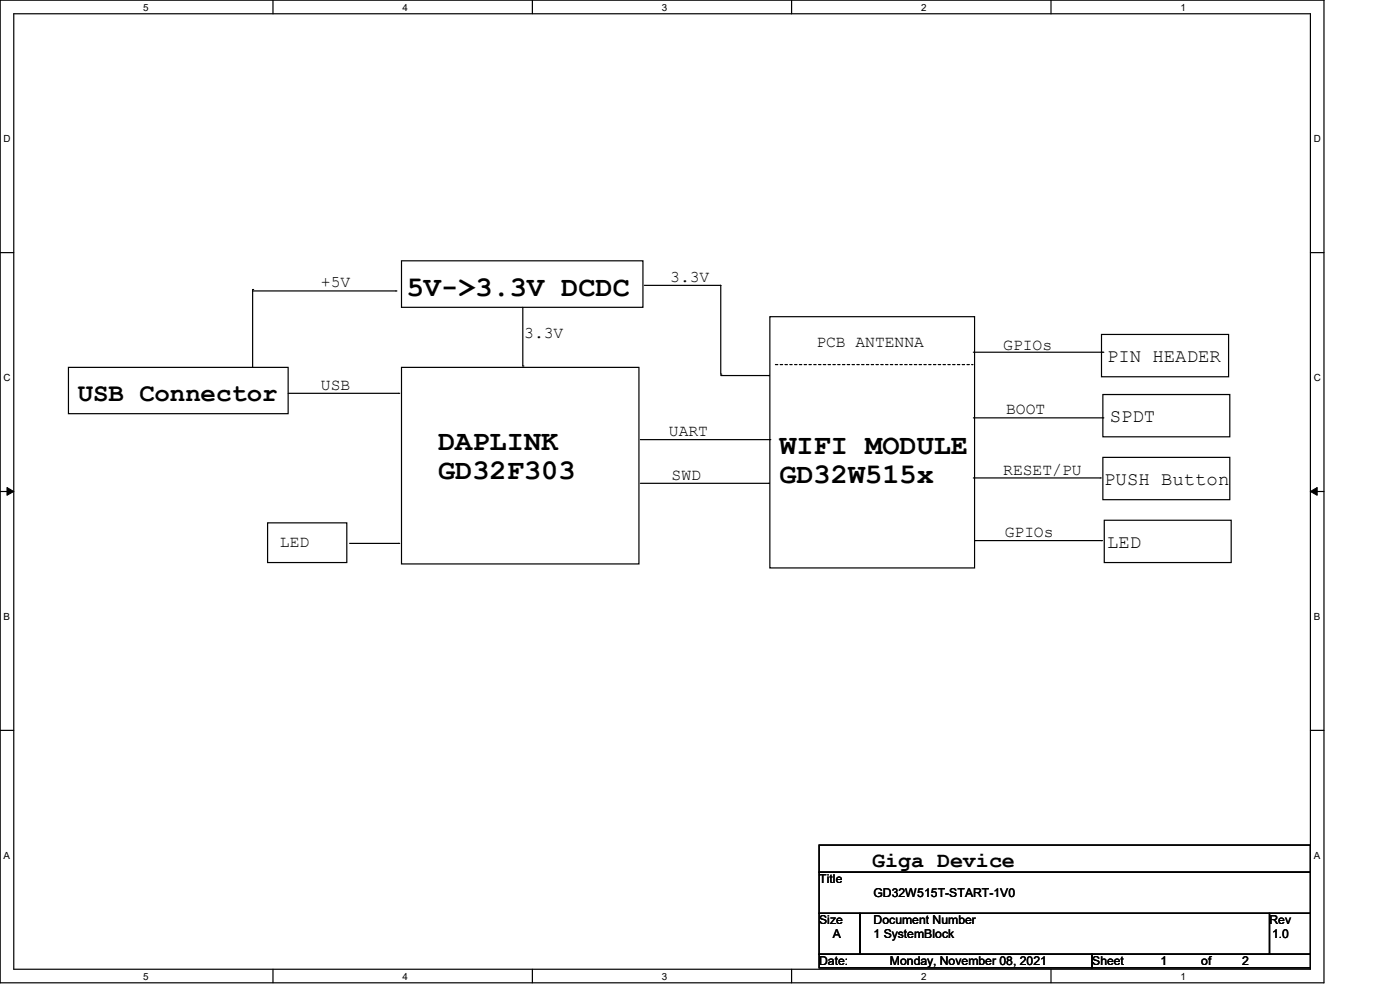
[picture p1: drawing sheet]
<svg xmlns="http://www.w3.org/2000/svg" width="297mm" height="210mm" viewBox="0 0 297 210" stroke-linecap="round" stroke-linejoin="round" font-family="sans-serif">
<defs><g id="words">
<g font-size="6.1">
<text x="86.3" y="62.7">5V-&gt;3.3V DCDC</text>
<text x="93" y="95.5">DAPLINK</text>
<text x="93" y="101.5">GD32F303</text>
<text x="165.4" y="96.3">WIFI MODULE</text>
<text x="165.4" y="102.4">GD32W515x</text>
</g>
<text font-size="5.5" x="16.5" y="85.1">USB Connector</text>
<text font-size="4.6" x="185" y="184">Giga Device</text>
<g font-size="4">
<text x="234.9" y="76.8">PIN HEADER</text>
<text x="235.5" y="89.5">SPDT</text>
<text x="234.3" y="102.9">PUSH Button</text>
<text x="234.9" y="116.2">LED</text>
</g>
<g font-size="3.5">
<text x="142.2" y="59.8">3.3V</text>
<text x="68.1" y="61">+5V</text>
<text x="111.2" y="71.7">3.3V</text>
<text x="173.2" y="73.7">PCB ANTENNA</text>
<text x="212.9" y="74.3">GPIOs</text>
<text x="68.1" y="82.7">USB</text>
<text x="213.4" y="87.9">BOOT</text>
<text x="141.9" y="92.5">UART</text>
<text x="142.5" y="101.8">SWD</text>
<text x="212.9" y="100.7">RESET/PU</text>
<text x="213.1" y="114">GPIOs</text>
<text x="59.4" y="116">LED</text>
</g>
<g font-size="2.6">
<text x="173.8" y="187.4">Title</text>
<text x="185.3" y="190.3">GD32W515T-START-1V0</text>
<text x="173.8" y="196.1">Size</text>
<text x="185.3" y="196.1">Document Number</text>
<text x="269.3" y="196.1">Rev</text>
<text x="176.7" y="199">A</text>
<text x="185.3" y="199">1 SystemBlock</text>
<text x="269.9" y="199">1.0</text>
<text x="173.8" y="204.8">Date:</text>
<text x="188.8" y="204.8">Monday, November 08, 2021</text>
<text x="231.7" y="204.8">Sheet</text>
<text x="246.2" y="204.8">1</text>
<text x="254.8" y="204.8">of</text>
<text x="263.5" y="204.8">2</text>
</g>
<g font-size="2.1">
<text x="30.4" y="2.2">5</text>
<text x="85.4" y="2.2">4</text>
<text x="140.4" y="2.2">3</text>
<text x="195.4" y="2.2">2</text>
<text x="250.4" y="2.2">1</text>
<text x=".8" y="30.1">D</text>
<text x="278.7" y="30.1">D</text>
<text x=".8" y="80.8">C</text>
<text x="278.7" y="80.8">C</text>
<text x=".8" y="131.5">B</text>
<text x="278.7" y="131.5">B</text>
<text x=".8" y="182.2">A</text>
<text x="278.7" y="182.2">A</text>
<text x="30.4" y="207.8">5</text>
<text x="85.4" y="207.8">4</text>
<text x="140.4" y="207.8">3</text>
<text x="195.4" y="207.8">2</text>
<text x="250.4" y="207.8">1</text>
</g>
</g></defs>
<path d="M0 0h280.9v208.5h-280.9zM2.9 2.9h275.1v202.7h-275.1z" fill="none" stroke="#000" stroke-width=".25"/>
<g fill="#fff">
<path d="M30.4 .3h1.1v2.4h-1.1z"/>
<path d="M30.4 205.9h1.1v2.3h-1.1z"/>
</g>
<path d="M57.9 0v2.9M57.9 205.6v2.9" fill="none" stroke="#000" stroke-width=".25"/>
<g fill="#fff">
<path d="M85.4 .3h1.1v2.4h-1.1z"/>
<path d="M85.4 205.9h1.1v2.3h-1.1z"/>
</g>
<path d="M112.9 0v2.9M112.9 205.6v2.9" fill="none" stroke="#000" stroke-width=".25"/>
<g fill="#fff">
<path d="M140.4 .3h1.2v2.4h-1.2z"/>
<path d="M140.4 205.9h1.2v2.3h-1.2z"/>
</g>
<path d="M167.9 0v2.9M167.9 205.6v2.9" fill="none" stroke="#000" stroke-width=".25"/>
<g fill="#fff">
<path d="M195.4 .3h1.2v2.4h-1.2z"/>
<path d="M195.4 205.9h1.2v2.3h-1.2z"/>
</g>
<path d="M223 0v2.9M223 205.6v2.9" fill="none" stroke="#000" stroke-width=".25"/>
<g fill="#fff">
<path d="M250.4 .3h1.2v2.4h-1.2z"/>
<path d="M250.4 205.9h1.2v2.3h-1.2z"/>
<path d="M.8 28.2h1.4v2.4h-1.4z"/>
<path d="M278.7 28.2h1.5v2.4h-1.5z"/>
<path d="M.8 78.9h1.4v2.3h-1.4z"/>
<path d="M278.7 78.9h1.5v2.3h-1.5z"/>
</g>
<path d="M0 53.6h2.9M278 53.6h2.9" fill="none" stroke="#000" stroke-width=".25"/>
<g fill="#fff">
<path d="M.8 129.6h1.3v2.3h-1.3z"/>
<path d="M278.7 129.6h1.4v2.3h-1.4z"/>
</g>
<path d="M0 104.3h2.9M278 104.3h2.9" fill="none" stroke="#000" stroke-width=".25"/>
<path d="M1.5 103.4l1.4 .9-1.4 .8zM278 104.3l1.4-.9v1.7z" fill="#000" stroke="#000" stroke-width=".21"/>
<g fill="#fff">
<path d="M.8 180.3h1.3v2.3h-1.3z"/>
<path d="M278.7 180.3h1.4v2.3h-1.4z"/>
</g>
<g fill="none" stroke="#000" stroke-width=".25">
<path d="M85.2 55.3h51.2v9.9h-51.2zM14.5 77.9h46.6v9.9h-46.6zM53.6 61.4h.1M53.6 61.4v16.5M53.6 61.7h30.4M84 61.7h.1M85.2 77.9h50.4v41.7h-50.4zM110.9 77.6h.1M110.9 65.2v12.4M136.7 60.5h16.2v18.9M152.9 79.4h.1M152.9 79.7h10.2"/>
<path d="M163.1 79.7h.1M163.3 67.2h43.5v53.3h-43.5zM206.5 74.7h27.5M233.7 71h26.9v8.9h-26.9zM234 74.7h.1M61.1 83.4h23.5M84.6 83.4h.1M135.8 93.3h27.5M163.3 93.3h.1M206.5 88.6h27.5M234 83.7h26.9v9h-26.9zM234 97h26.9v9h-26.9z"/>
<path d="M234 88.6h.1M56.8 110.9h16.8v8.4h-16.8zM74.2 115.3h10.4M84.6 115.3h.1M135.8 102.5h27.3M163.1 102.5h.1M206.5 101.4h26.9M206.8 114.7h26.9M233.4 101.4h.1M233.7 114.7h.1M234.3 110.4h26.9v8.9h-26.9zM0 154.9h2.9"/>
<path d="M278 154.9h2.9M173.8 179.3h104.2v5.7h-104.2zM173.8 185h104.2v8.8h-104.2zM173.8 193.8h8.7v8.6h-8.7zM182.5 193.8h86.8v8.6h-86.8zM269.3 193.8h8.7v8.6h-8.7zM173.8 202.4h57.9v2.9h-57.9zM231.7 202.4h46.3v2.9h-46.3z"/>
</g>
<path d="M164.5 77.3h41.7M206.2 77.3h.1" fill="none" stroke="#000" stroke-width=".25" stroke-dasharray=".5 .5"/>
<use href="#words"/>
</svg>
